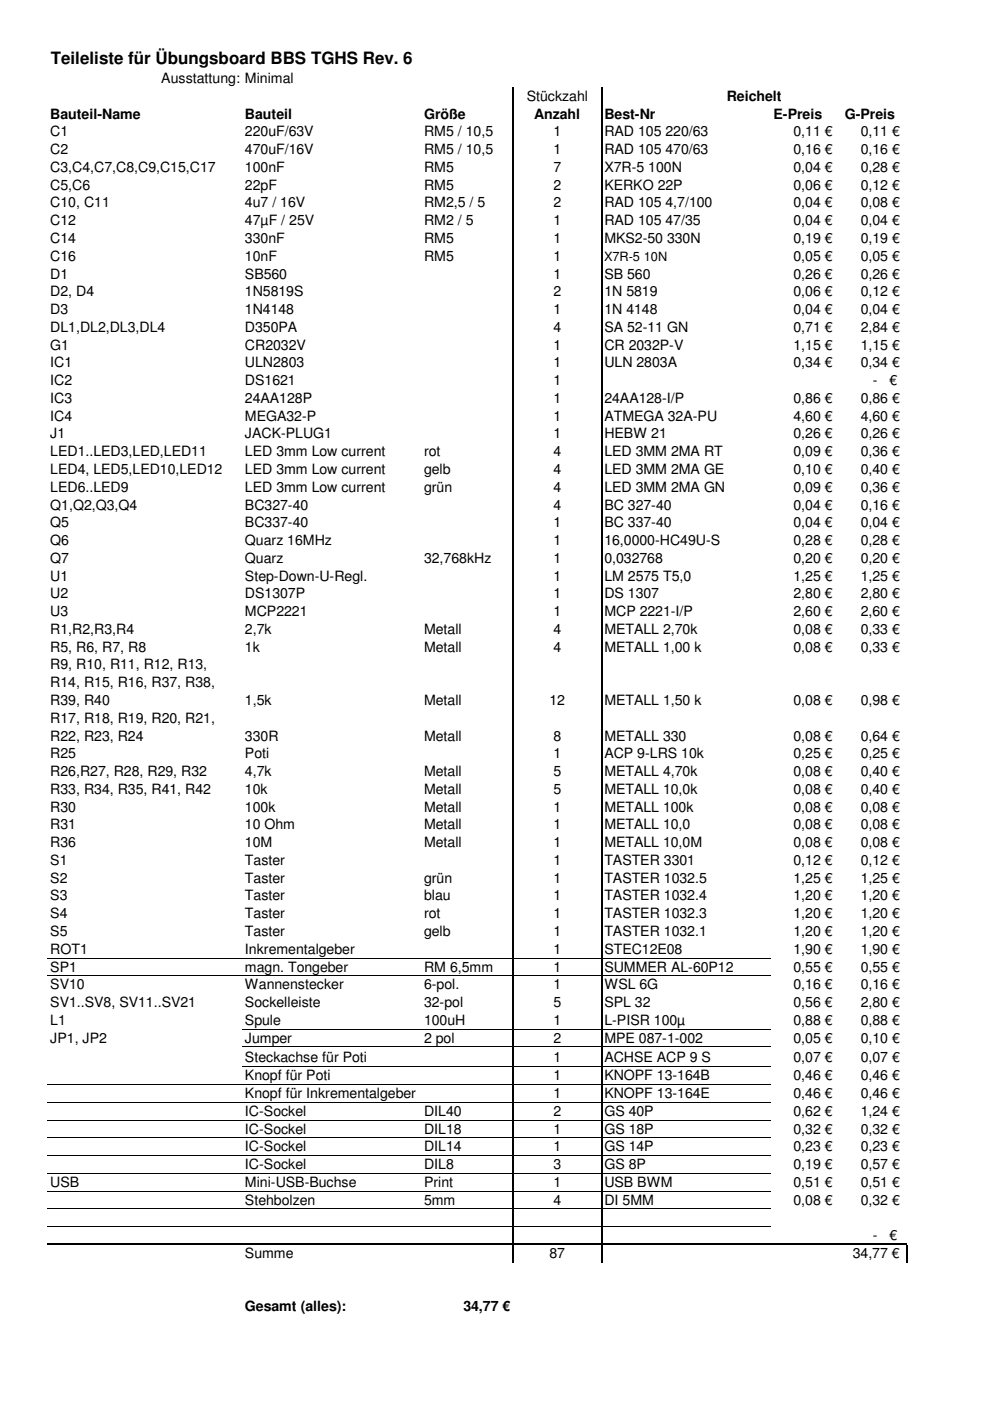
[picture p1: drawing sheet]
<svg xmlns="http://www.w3.org/2000/svg" width="210mm" height="297mm" viewBox="0 0 210 297" stroke-linecap="round" stroke-linejoin="round" font-family="sans-serif">
<defs><g id="words">
<text font-size="3.6" x="10.8" y="13.6">Teileliste für Übungsboard BBS TGHS Rev. 6</text>
<g font-size="3">
<text x="34.2" y="17.6">Ausstattung: Minimal</text>
<text x="111.7" y="21.4">Stückzahl</text>
<text x="154.1" y="21.4">Reichelt</text>
<text x="10.7" y="25.1">Bauteil-Name</text>
<text x="10.7" y="28.9">C1</text>
<text x="51.9" y="28.9">220uF/63V</text>
<text x="51.9" y="25.1">Bauteil</text>
<text x="89.9" y="28.9">RM5 / 10,5</text>
<text x="89.9" y="25.1">Größe</text>
<text x="113.3" y="25.1">Anzahl</text>
<text x="117.3" y="28.9">1</text>
<text x="128.1" y="28.9">RAD 105 220/63</text>
<text x="128.1" y="25.1">Best-Nr</text>
<text x="164" y="25.1">E-Preis</text>
<text x="168.2" y="28.9">0,11 €</text>
<text x="179.1" y="25.1">G-Preis</text>
<text x="182.5" y="28.9">0,11 €</text>
<text x="10.7" y="32.7">C2</text>
<text x="51.9" y="32.7">470uF/16V</text>
<text x="89.9" y="32.7">RM5 / 10,5</text>
<text x="117.3" y="32.7">1</text>
<text x="128.1" y="32.7">RAD 105 470/63</text>
<text x="168.2" y="32.7">0,16 €</text>
<text x="182.5" y="32.7">0,16 €</text>
<text x="10.7" y="36.4">C3,C4,C7,C8,C9,C15,C17</text>
<text x="10.7" y="40.2">C5,C6</text>
<text x="51.9" y="40.2">22pF</text>
<text x="51.9" y="36.4">100nF</text>
<text x="89.9" y="40.2">RM5</text>
<text x="89.9" y="36.4">RM5</text>
<text x="117.3" y="40.2">2</text>
<text x="117.3" y="36.4">7</text>
<text x="128.1" y="40.2">KERKO 22P</text>
<text x="128.1" y="36.4">X7R-5 100N</text>
<text x="168.2" y="40.2">0,06 €</text>
<text x="168.2" y="36.4">0,04 €</text>
<text x="182.5" y="40.2">0,12 €</text>
<text x="182.5" y="36.4">0,28 €</text>
<text x="10.7" y="44">C10, C11</text>
<text x="10.7" y="47.8">C12</text>
<text x="51.9" y="44">4u7 / 16V</text>
<text x="51.9" y="47.8">47µF / 25V</text>
<text x="89.9" y="44">RM2,5 / 5</text>
<text x="89.9" y="47.8">RM2 / 5</text>
<text x="117.3" y="44">2</text>
<text x="117.3" y="47.8">1</text>
<text x="128.1" y="44">RAD 105 4,7/100</text>
<text x="128.1" y="47.8">RAD 105 47/35</text>
<text x="168.2" y="44">0,04 €</text>
<text x="168.2" y="47.8">0,04 €</text>
<text x="182.5" y="44">0,08 €</text>
<text x="182.5" y="47.8">0,04 €</text>
<text x="10.7" y="51.5">C14</text>
<text x="51.9" y="51.5">330nF</text>
<text x="89.9" y="51.5">RM5</text>
<text x="117.3" y="51.5">1</text>
<text x="128.1" y="51.5">MKS2-50 330N</text>
<text x="168.2" y="51.5">0,19 €</text>
<text x="182.5" y="51.5">0,19 €</text>
<text x="10.7" y="55.3">C16</text>
<text x="10.7" y="59.1">D1</text>
<text x="51.9" y="55.3">10nF</text>
<text x="51.9" y="59.1">SB560</text>
<text x="89.9" y="55.3">RM5</text>
<text x="117.3" y="55.3">1</text>
<text x="117.3" y="59.1">1</text>
<text x="128.1" y="59.1">SB 560</text>
<text x="168.2" y="55.3">0,05 €</text>
<text x="168.2" y="59.1">0,26 €</text>
<text x="182.5" y="55.3">0,05 €</text>
<text x="182.5" y="59.1">0,26 €</text>
<text x="10.7" y="62.8">D2, D4</text>
<text x="51.9" y="62.8">1N5819S</text>
<text x="117.3" y="62.8">2</text>
<text x="128.1" y="62.8">1N 5819</text>
<text x="168.2" y="62.8">0,06 €</text>
<text x="182.5" y="62.8">0,12 €</text>
<text x="10.7" y="66.6">D3</text>
<text x="10.7" y="70.4">DL1,DL2,DL3,DL4</text>
<text x="51.9" y="70.4">D350PA</text>
<text x="51.9" y="66.6">1N4148</text>
<text x="117.3" y="66.6">1</text>
<text x="117.3" y="70.4">4</text>
<text x="128.1" y="66.6">1N 4148</text>
<text x="128.1" y="70.4">SA 52-11 GN</text>
<text x="168.2" y="66.6">0,04 €</text>
<text x="168.2" y="70.4">0,71 €</text>
<text x="182.5" y="66.6">0,04 €</text>
<text x="182.5" y="70.4">2,84 €</text>
<text x="10.7" y="74.1">G1</text>
<text x="10.7" y="77.9">IC1</text>
<text x="51.9" y="77.9">ULN2803</text>
<text x="51.9" y="74.1">CR2032V</text>
<text x="117.3" y="74.1">1</text>
<text x="117.3" y="77.9">1</text>
<text x="128.1" y="74.1">CR 2032P-V</text>
<text x="128.1" y="77.9">ULN 2803A</text>
<text x="168.2" y="74.1">1,15 €</text>
<text x="168.2" y="77.9">0,34 €</text>
<text x="182.5" y="74.1">1,15 €</text>
<text x="182.5" y="77.9">0,34 €</text>
<text x="10.7" y="81.7">IC2</text>
<text x="51.9" y="81.7">DS1621</text>
<text x="117.3" y="81.7">1</text>
<text x="185" y="81.7">-</text>
<text x="188.6" y="81.7">€</text>
<text x="10.7" y="85.4">IC3</text>
<text x="10.7" y="89.2">IC4</text>
<text x="51.9" y="85.4">24AA128P</text>
<text x="51.9" y="89.2">MEGA32-P</text>
<text x="117.3" y="85.4">1</text>
<text x="117.3" y="89.2">1</text>
<text x="128.1" y="85.4">24AA128-I/P</text>
<text x="128.1" y="89.2">ATMEGA 32A-PU</text>
<text x="168.2" y="89.2">4,60 €</text>
<text x="168.2" y="85.4">0,86 €</text>
<text x="182.5" y="89.2">4,60 €</text>
<text x="182.5" y="85.4">0,86 €</text>
<text x="10.7" y="93">J1</text>
<text x="51.9" y="93">JACK-PLUG1</text>
<text x="117.3" y="93">1</text>
<text x="128.1" y="93">HEBW 21</text>
<text x="168.2" y="93">0,26 €</text>
<text x="182.5" y="93">0,26 €</text>
<text x="10.7" y="96.7">LED1..LED3,LED,LED11</text>
<text x="10.7" y="100.5">LED4, LED5,LED10,LED12</text>
<text x="51.9" y="96.7">LED 3mm Low current</text>
<text x="51.9" y="100.5">LED 3mm Low current</text>
<text x="89.9" y="96.7">rot</text>
<text x="89.9" y="100.5">gelb</text>
<text x="117.3" y="96.7">4</text>
<text x="117.3" y="100.5">4</text>
<text x="128.1" y="96.7">LED 3MM 2MA RT</text>
<text x="128.1" y="100.5">LED 3MM 2MA GE</text>
<text x="168.2" y="100.5">0,10 €</text>
<text x="168.2" y="96.7">0,09 €</text>
<text x="182.5" y="100.5">0,40 €</text>
<text x="182.5" y="96.7">0,36 €</text>
<text x="10.7" y="104.3">LED6..LED9</text>
<text x="51.9" y="104.3">LED 3mm Low current</text>
<text x="89.9" y="104.3">grün</text>
<text x="117.3" y="104.3">4</text>
<text x="128.1" y="104.3">LED 3MM 2MA GN</text>
<text x="168.2" y="104.3">0,09 €</text>
<text x="182.5" y="104.3">0,36 €</text>
<text x="10.7" y="108">Q1,Q2,Q3,Q4</text>
<text x="10.7" y="111.8">Q5</text>
<text x="51.9" y="108">BC327-40</text>
<text x="51.9" y="111.8">BC337-40</text>
<text x="117.3" y="108">4</text>
<text x="117.3" y="111.8">1</text>
<text x="128.1" y="108">BC 327-40</text>
<text x="128.1" y="111.8">BC 337-40</text>
<text x="168.2" y="108">0,04 €</text>
<text x="168.2" y="111.8">0,04 €</text>
<text x="182.5" y="108">0,16 €</text>
<text x="182.5" y="111.8">0,04 €</text>
<text x="10.7" y="115.6">Q6</text>
<text x="10.7" y="119.3">Q7</text>
<text x="51.9" y="115.6">Quarz 16MHz</text>
<text x="51.9" y="119.3">Quarz</text>
<text x="89.9" y="119.3">32,768kHz</text>
<text x="117.3" y="119.3">1</text>
<text x="117.3" y="115.6">1</text>
<text x="128.1" y="119.3">0,032768</text>
<text x="128.1" y="115.6">16,0000-HC49U-S</text>
<text x="168.2" y="119.3">0,20 €</text>
<text x="168.2" y="115.6">0,28 €</text>
<text x="182.5" y="119.3">0,20 €</text>
<text x="182.5" y="115.6">0,28 €</text>
<text x="10.7" y="123.1">U1</text>
<text x="51.9" y="123.1">Step-Down-U-Regl.</text>
<text x="117.3" y="123.1">1</text>
<text x="128.1" y="123.1">LM 2575 T5,0</text>
<text x="168.2" y="123.1">1,25 €</text>
<text x="182.5" y="123.1">1,25 €</text>
<text x="10.7" y="126.9">U2</text>
<text x="10.7" y="130.6">U3</text>
<text x="51.9" y="126.9">DS1307P</text>
<text x="51.9" y="130.6">MCP2221</text>
<text x="117.3" y="126.9">1</text>
<text x="117.3" y="130.6">1</text>
<text x="128.1" y="126.9">DS 1307</text>
<text x="128.1" y="130.6">MCP 2221-I/P</text>
<text x="168.2" y="126.9">2,80 €</text>
<text x="168.2" y="130.6">2,60 €</text>
<text x="182.5" y="126.9">2,80 €</text>
<text x="182.5" y="130.6">2,60 €</text>
<text x="10.7" y="134.4">R1,R2,R3,R4</text>
<text x="51.9" y="134.4">2,7k</text>
<text x="89.9" y="134.4">Metall</text>
<text x="117.3" y="134.4">4</text>
<text x="128.1" y="134.4">METALL 2,70k</text>
<text x="168.2" y="134.4">0,08 €</text>
<text x="182.5" y="134.4">0,33 €</text>
<text x="10.7" y="138.2">R5, R6, R7, R8</text>
<text x="10.7" y="141.9">R9, R10, R11, R12, R13,</text>
<text x="51.9" y="138.2">1k</text>
<text x="89.9" y="138.2">Metall</text>
<text x="117.3" y="138.2">4</text>
<text x="128.1" y="138.2">METALL 1,00 k</text>
<text x="168.2" y="138.2">0,08 €</text>
<text x="182.5" y="138.2">0,33 €</text>
<text x="10.7" y="145.7">R14, R15, R16, R37, R38,</text>
<text x="10.7" y="149.5">R39, R40</text>
<text x="51.9" y="149.5">1,5k</text>
<text x="89.9" y="149.5">Metall</text>
<text x="116.5" y="149.5">12</text>
<text x="128.1" y="149.5">METALL 1,50 k</text>
<text x="168.2" y="149.5">0,08 €</text>
<text x="182.5" y="149.5">0,98 €</text>
<text x="10.7" y="153.2">R17, R18, R19, R20, R21,</text>
<text x="10.7" y="157">R22, R23, R24</text>
<text x="10.7" y="160.8">R25</text>
<text x="51.9" y="157">330R</text>
<text x="51.9" y="160.8">Poti</text>
<text x="89.9" y="157">Metall</text>
<text x="117.3" y="157">8</text>
<text x="117.3" y="160.8">1</text>
<text x="128.1" y="157">METALL 330</text>
<text x="128.1" y="160.8">ACP 9-LRS 10k</text>
<text x="168.2" y="160.8">0,25 €</text>
<text x="168.2" y="157">0,08 €</text>
<text x="182.5" y="160.8">0,25 €</text>
<text x="182.5" y="157">0,64 €</text>
<text x="10.7" y="164.5">R26,R27, R28, R29, R32</text>
<text x="51.9" y="164.5">4,7k</text>
<text x="89.9" y="164.5">Metall</text>
<text x="117.3" y="164.5">5</text>
<text x="128.1" y="164.5">METALL 4,70k</text>
<text x="168.2" y="164.5">0,08 €</text>
<text x="182.5" y="164.5">0,40 €</text>
<text x="10.7" y="168.3">R33, R34, R35, R41, R42</text>
<text x="10.7" y="172.1">R30</text>
<text x="51.9" y="168.3">10k</text>
<text x="51.9" y="172.1">100k</text>
<text x="89.9" y="168.3">Metall</text>
<text x="89.9" y="172.1">Metall</text>
<text x="117.3" y="168.3">5</text>
<text x="117.3" y="172.1">1</text>
<text x="128.1" y="168.3">METALL 10,0k</text>
<text x="128.1" y="172.1">METALL 100k</text>
<text x="168.2" y="168.3">0,08 €</text>
<text x="168.2" y="172.1">0,08 €</text>
<text x="182.5" y="168.3">0,40 €</text>
<text x="182.5" y="172.1">0,08 €</text>
<text x="10.7" y="175.9">R31</text>
<text x="10.7" y="179.6">R36</text>
<text x="51.9" y="175.9">10 Ohm</text>
<text x="51.9" y="179.6">10M</text>
<text x="89.9" y="179.6">Metall</text>
<text x="89.9" y="175.9">Metall</text>
<text x="117.3" y="179.6">1</text>
<text x="117.3" y="175.9">1</text>
<text x="128.1" y="179.6">METALL 10,0M</text>
<text x="128.1" y="175.9">METALL 10,0</text>
<text x="168.2" y="179.6">0,08 €</text>
<text x="168.2" y="175.9">0,08 €</text>
<text x="182.5" y="179.6">0,08 €</text>
<text x="182.5" y="175.9">0,08 €</text>
<text x="10.7" y="183.4">S1</text>
<text x="51.9" y="183.4">Taster</text>
<text x="117.3" y="183.4">1</text>
<text x="128.1" y="183.4">TASTER 3301</text>
<text x="168.2" y="183.4">0,12 €</text>
<text x="182.5" y="183.4">0,12 €</text>
<text x="10.7" y="187.2">S2</text>
<text x="10.7" y="190.9">S3</text>
<text x="51.9" y="187.2">Taster</text>
<text x="51.9" y="190.9">Taster</text>
<text x="89.9" y="187.2">grün</text>
<text x="89.9" y="190.9">blau</text>
<text x="117.3" y="187.2">1</text>
<text x="117.3" y="190.9">1</text>
<text x="128.1" y="187.2">TASTER 1032.5</text>
<text x="128.1" y="190.9">TASTER 1032.4</text>
<text x="168.2" y="187.2">1,25 €</text>
<text x="168.2" y="190.9">1,20 €</text>
<text x="182.5" y="187.2">1,25 €</text>
<text x="182.5" y="190.9">1,20 €</text>
<text x="10.7" y="194.7">S4</text>
<text x="51.9" y="194.7">Taster</text>
<text x="89.9" y="194.7">rot</text>
<text x="117.3" y="194.7">1</text>
<text x="128.1" y="194.7">TASTER 1032.3</text>
<text x="168.2" y="194.7">1,20 €</text>
<text x="182.5" y="194.7">1,20 €</text>
<text x="10.7" y="198.5">S5</text>
<text x="10.7" y="202.2">ROT1</text>
<text x="51.9" y="198.5">Taster</text>
<text x="51.9" y="202.2">Inkrementalgeber</text>
<text x="89.9" y="198.5">gelb</text>
<text x="117.3" y="198.5">1</text>
<text x="117.3" y="202.2">1</text>
<text x="128.1" y="198.5">TASTER 1032.1</text>
<text x="128.1" y="202.2">STEC12E08</text>
<text x="168.2" y="198.5">1,20 €</text>
<text x="168.2" y="202.2">1,90 €</text>
<text x="182.5" y="198.5">1,20 €</text>
<text x="182.5" y="202.2">1,90 €</text>
<text x="10.7" y="206">SP1</text>
<text x="10.7" y="209.8">SV10</text>
<text x="51.9" y="206">magn. Tongeber</text>
<text x="51.9" y="209.8">Wannenstecker</text>
<text x="89.9" y="206">RM 6,5mm</text>
<text x="89.9" y="209.8">6-pol.</text>
<text x="117.3" y="206">1</text>
<text x="117.3" y="209.8">1</text>
<text x="128.1" y="206">SUMMER AL-60P12</text>
<text x="128.1" y="209.8">WSL 6G</text>
<text x="168.2" y="206">0,55 €</text>
<text x="168.2" y="209.8">0,16 €</text>
<text x="182.5" y="206">0,55 €</text>
<text x="182.5" y="209.8">0,16 €</text>
<text x="10.7" y="213.5">SV1..SV8, SV11..SV21</text>
<text x="51.9" y="213.5">Sockelleiste</text>
<text x="89.9" y="213.5">32-pol</text>
<text x="117.3" y="213.5">5</text>
<text x="128.1" y="213.5">SPL 32</text>
<text x="168.2" y="213.5">0,56 €</text>
<text x="182.5" y="213.5">2,80 €</text>
<text x="10.7" y="217.3">L1</text>
<text x="10.7" y="221.1">JP1, JP2</text>
<text x="51.9" y="221.1">Jumper</text>
<text x="51.9" y="217.3">Spule</text>
<text x="89.9" y="221.1">2 pol</text>
<text x="89.9" y="217.3">100uH</text>
<text x="117.3" y="221.1">2</text>
<text x="117.3" y="217.3">1</text>
<text x="128.1" y="221.1">MPE 087-1-002</text>
<text x="128.1" y="217.3">L-PISR 100µ</text>
<text x="168.2" y="221.1">0,05 €</text>
<text x="168.2" y="217.3">0,88 €</text>
<text x="182.5" y="221.1">0,10 €</text>
<text x="182.5" y="217.3">0,88 €</text>
<text x="51.9" y="225.3">Steckachse für Poti</text>
<text x="117.3" y="225.3">1</text>
<text x="128.1" y="225.3">ACHSE ACP 9 S</text>
<text x="168.2" y="225.3">0,07 €</text>
<text x="182.5" y="225.3">0,07 €</text>
<text x="51.9" y="229">Knopf für Poti</text>
<text x="51.9" y="232.8">Knopf für Inkrementalgeber</text>
<text x="117.3" y="232.8">1</text>
<text x="117.3" y="229">1</text>
<text x="128.1" y="232.8">KNOPF 13-164E</text>
<text x="128.1" y="229">KNOPF 13-164B</text>
<text x="168.2" y="232.8">0,46 €</text>
<text x="168.2" y="229">0,46 €</text>
<text x="182.5" y="232.8">0,46 €</text>
<text x="182.5" y="229">0,46 €</text>
<text x="51.9" y="236.6">IC-Sockel</text>
<text x="89.9" y="236.6">DIL40</text>
<text x="117.3" y="236.6">2</text>
<text x="128.1" y="236.6">GS 40P</text>
<text x="168.2" y="236.6">0,62 €</text>
<text x="182.5" y="236.6">1,24 €</text>
<text x="51.9" y="240.3">IC-Sockel</text>
<text x="51.9" y="244.1">IC-Sockel</text>
<text x="89.9" y="240.3">DIL18</text>
<text x="89.9" y="244.1">DIL14</text>
<text x="117.3" y="240.3">1</text>
<text x="117.3" y="244.1">1</text>
<text x="128.1" y="240.3">GS 18P</text>
<text x="128.1" y="244.1">GS 14P</text>
<text x="168.2" y="240.3">0,32 €</text>
<text x="168.2" y="244.1">0,23 €</text>
<text x="182.5" y="240.3">0,32 €</text>
<text x="182.5" y="244.1">0,23 €</text>
<text x="10.7" y="251.6">USB</text>
<text x="51.9" y="251.6">Mini-USB-Buchse</text>
<text x="51.9" y="247.9">IC-Sockel</text>
<text x="89.9" y="251.6">Print</text>
<text x="89.9" y="247.9">DIL8</text>
<text x="117.3" y="251.6">1</text>
<text x="117.3" y="247.9">3</text>
<text x="128.1" y="251.6">USB BWM</text>
<text x="128.1" y="247.9">GS 8P</text>
<text x="168.2" y="251.6">0,51 €</text>
<text x="168.2" y="247.9">0,19 €</text>
<text x="182.5" y="251.6">0,51 €</text>
<text x="182.5" y="247.9">0,57 €</text>
<text x="51.9" y="255.4">Stehbolzen</text>
<text x="89.9" y="255.4">5mm</text>
<text x="117.3" y="255.4">4</text>
<text x="128.1" y="255.4">DI 5MM</text>
<text x="168.2" y="255.4">0,08 €</text>
<text x="182.5" y="255.4">0,32 €</text>
<text x="185" y="262.9">-</text>
<text x="188.6" y="262.9">€</text>
<text x="51.9" y="266.7">Summe</text>
<text x="116.5" y="266.7">87</text>
<text x="180.8" y="266.7">34,77 €</text>
<text x="51.9" y="278">Gesamt (alles):</text>
<text x="98.3" y="278">34,77 €</text>
</g>
<text font-size="2.7" x="128.1" y="55.3">X7R-5 10N</text>
</g></defs>
<g fill="none" stroke="#000" stroke-width=".21">
<path d="M10.1 203.1h98.4M10.1 206.9h98.4M51.4 218.2h57.1M108.8 203.1h18.6M108.8 206.9h18.6M108.8 218.2h18.6M127.7 203.1h35.7M127.7 206.9h35.7M127.7 218.2h35.7M10.1 229.9h98.4M10.1 233.7h98.4M10.1 237.5h98.4"/>
<path d="M51.4 222h57.1M51.4 226.2h57.1M108.8 222h18.6M108.8 226.2h18.6M108.8 229.9h18.6M108.8 233.7h18.6M108.8 237.5h18.6M127.7 222h35.7M127.7 226.2h35.7M127.7 229.9h35.7M127.7 233.7h35.7M127.7 237.5h35.7"/>
<path d="M10.1 241.2h98.4M10.1 245h98.4M10.1 248.8h98.4M10.1 252.5h98.4M10.1 256.3h98.4M108.8 241.2h18.6M108.8 245h18.6M108.8 248.8h18.6M108.8 252.5h18.6M108.8 256.3h18.6M127.7 241.2h35.7M127.7 245h35.7"/>
<path d="M127.7 248.8h35.7M127.7 252.5h35.7M127.7 256.3h35.7M10.1 260.1h98.4M108.8 260.1h18.6M127.7 260.1h35.7"/>
</g>
<path d="M108.7 18.5v249.1M127.6 18.5v249.1M10.1 263.8h182.3M192.2 264v3.6" fill="none" stroke="#000" stroke-width=".3"/>
<use href="#words"/>
</svg>
